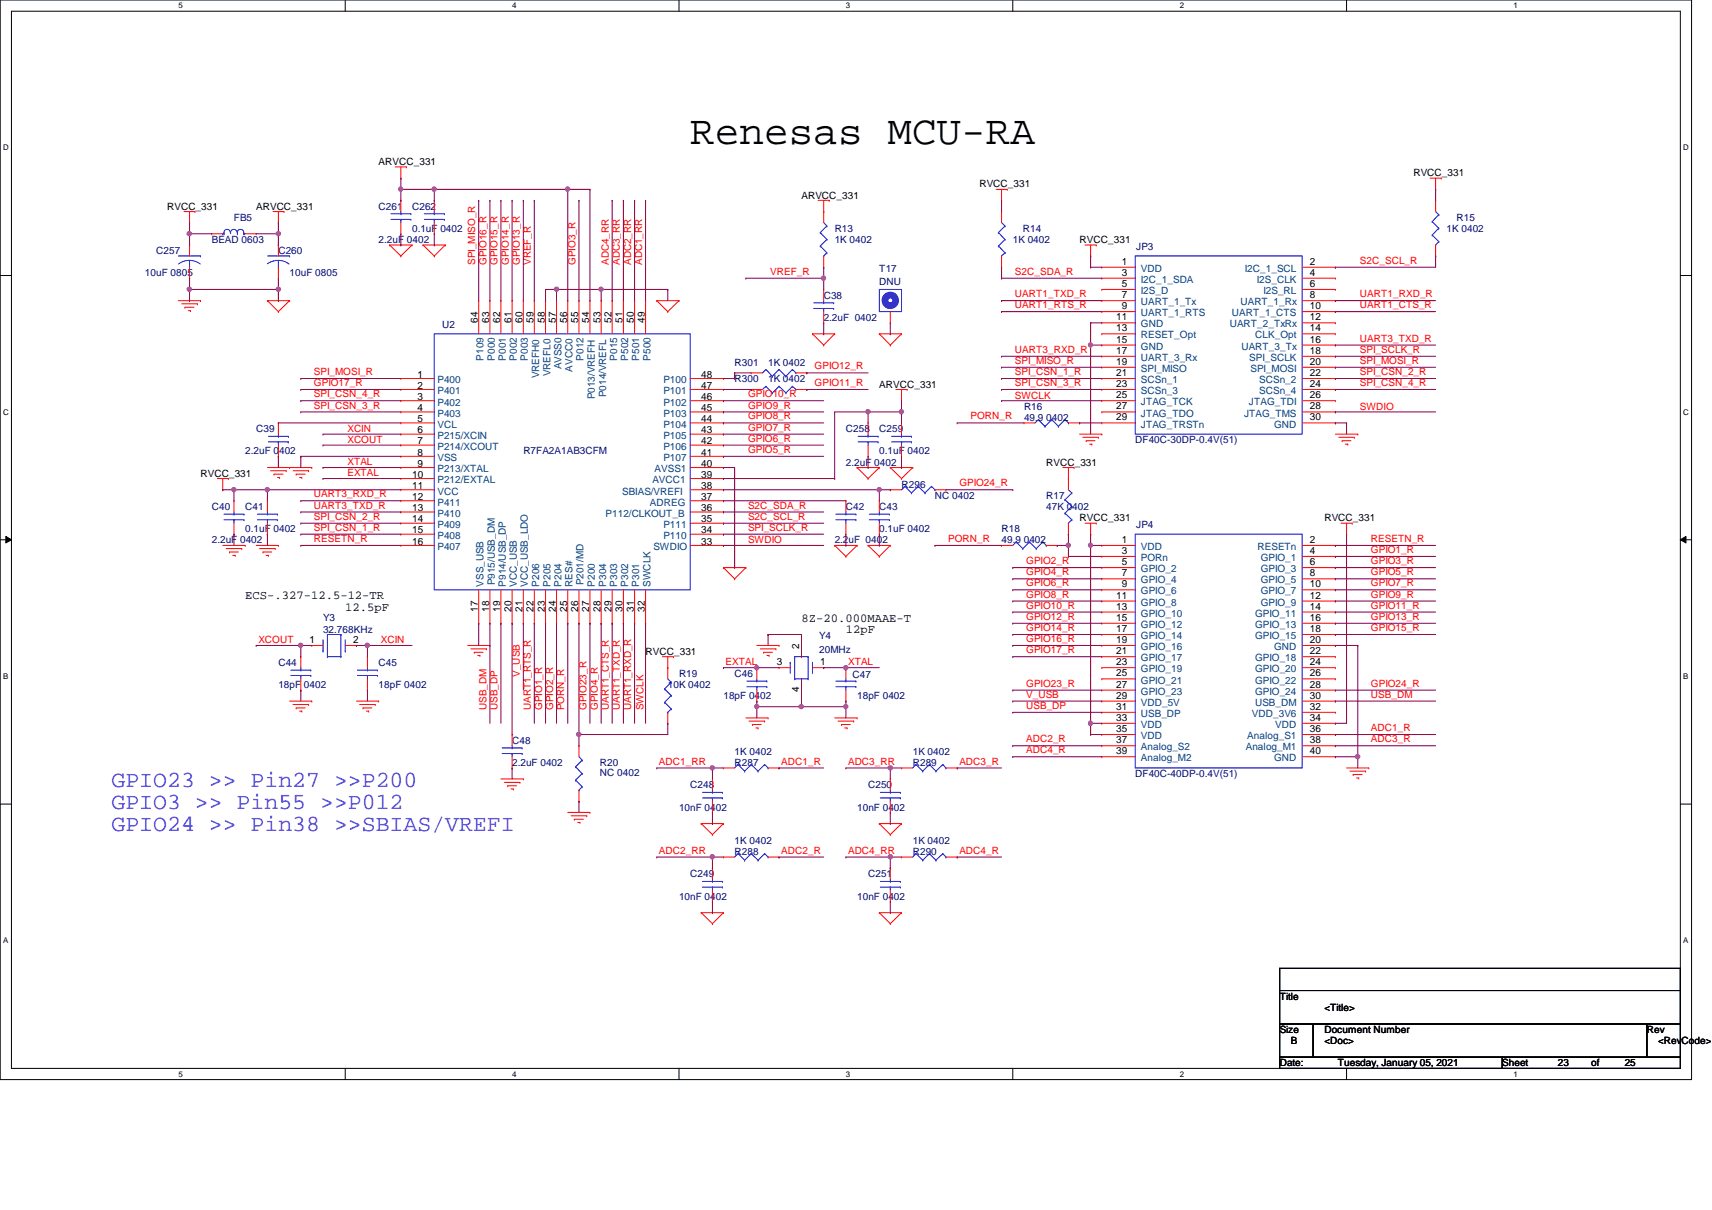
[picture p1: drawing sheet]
<svg xmlns="http://www.w3.org/2000/svg" width="297mm" height="210mm" viewBox="0 0 297 210" stroke-linecap="round" stroke-linejoin="round" font-family="sans-serif">
<defs><g id="words">
<text font-size="7.1" x="119.8" y="25">Renesas MCU-RA</text>
<g font-size="4" fill="#8000ff">
<text x="19.3" y="136.4">GPIO23 &gt;&gt; Pin27 &gt;&gt;P200</text>
<text x="19.3" y="140.3">GPIO3 &gt;&gt; Pin55 &gt;&gt;P012</text>
<text x="19.3" y="144.1">GPIO24 &gt;&gt; Pin38 &gt;&gt;SBIAS/VREFI</text>
</g>
<g font-size="2.1">
<text x="42.5" y="104">ECS-.327-12.5-12-TR</text>
<text x="59.9" y="105.9">12.5pF</text>
<text x="139.1" y="107.8">8Z-20.000MAAE-T</text>
<text x="146.8" y="109.8">12pF</text>
</g>
<g font-size="1.7">
<text x="65.7" y="28.7">ARVCC_331</text>
<text x="139.1" y="34.5">ARVCC_331</text>
<text x="169.9" y="32.5">RVCC_331</text>
<text x="245.2" y="30.6">RVCC_331</text>
<text x="29" y="36.4">RVCC_331</text>
<text x="44.4" y="36.4">ARVCC_331</text>
<text x="187.3" y="42.2">RVCC_331</text>
<text x="194.6" y="45.9">1</text>
<text x="194.6" y="47.8">3</text>
<text x="227.3" y="45.9">2</text>
<text x="227.3" y="47.8">4</text>
<text x="194.6" y="49.8">5</text>
<text x="194.6" y="51.7">7</text>
<text x="194.6" y="53.6">9</text>
<text x="227.3" y="49.8">6</text>
<text x="227.3" y="51.7">8</text>
<text x="227.3" y="53.6">10</text>
<text x="82.9" y="56" transform="rotate(-90 82.9 56)">64</text>
<text x="84.9" y="56" transform="rotate(-90 84.9 56)">63</text>
<text x="86.8" y="56" transform="rotate(-90 86.8 56)">62</text>
<text x="88.7" y="56" transform="rotate(-90 88.7 56)">61</text>
<text x="90.7" y="56" transform="rotate(-90 90.7 56)">60</text>
<text x="92.6" y="56" transform="rotate(-90 92.6 56)">59</text>
<text x="94.5" y="56" transform="rotate(-90 94.5 56)">58</text>
<text x="96.4" y="56" transform="rotate(-90 96.4 56)">57</text>
<text x="98.4" y="56" transform="rotate(-90 98.4 56)">56</text>
<text x="100.3" y="56" transform="rotate(-90 100.3 56)">55</text>
<text x="102.2" y="56" transform="rotate(-90 102.2 56)">54</text>
<text x="104.2" y="56" transform="rotate(-90 104.2 56)">53</text>
<text x="106.1" y="56" transform="rotate(-90 106.1 56)">52</text>
<text x="108" y="56" transform="rotate(-90 108 56)">51</text>
<text x="110" y="56" transform="rotate(-90 110 56)">50</text>
<text x="111.9" y="56" transform="rotate(-90 111.9 56)">49</text>
<text x="193.7" y="55.6">11</text>
<text x="193.7" y="57.5">13</text>
<text x="193.7" y="59.4">15</text>
<text x="227.3" y="55.6">12</text>
<text x="227.3" y="57.5">14</text>
<text x="227.3" y="59.4">16</text>
<text x="72.4" y="65.5">1</text>
<text x="121.7" y="65.5">48</text>
<text x="193.7" y="61.4">17</text>
<text x="193.7" y="63.3">19</text>
<text x="193.7" y="65.2">21</text>
<text x="227.3" y="61.4">18</text>
<text x="227.3" y="63.3">20</text>
<text x="227.3" y="65.2">22</text>
<text x="72.4" y="67.4">2</text>
<text x="72.4" y="69.4">3</text>
<text x="72.4" y="71.3">4</text>
<text x="121.7" y="71.3">45</text>
<text x="121.7" y="69.4">46</text>
<text x="121.7" y="67.4">47</text>
<text x="152.6" y="67.3">ARVCC_331</text>
<text x="193.7" y="67.1">23</text>
<text x="193.7" y="69.1">25</text>
<text x="193.7" y="71">27</text>
<text x="227.3" y="67.1">24</text>
<text x="227.3" y="69.1">26</text>
<text x="227.3" y="71">28</text>
<text x="72.4" y="73.2">5</text>
<text x="72.4" y="75.2">6</text>
<text x="72.4" y="77.1">7</text>
<text x="121.7" y="77.1">42</text>
<text x="121.7" y="75.2">43</text>
<text x="121.7" y="73.2">44</text>
<text x="193.7" y="72.9">29</text>
<text x="227.3" y="72.9">30</text>
<text x="34.8" y="82.7">RVCC_331</text>
<text x="71.5" y="82.9">10</text>
<text x="72.4" y="79">8</text>
<text x="72.4" y="81">9</text>
<text x="121.7" y="82.9">39</text>
<text x="121.7" y="81">40</text>
<text x="121.7" y="79">41</text>
<text x="181.5" y="80.8">RVCC_331</text>
<text x="71.5" y="84.8">11</text>
<text x="71.5" y="86.7">12</text>
<text x="71.5" y="88.7">13</text>
<text x="121.7" y="88.7">36</text>
<text x="121.7" y="86.7">37</text>
<text x="121.7" y="84.8">38</text>
<text x="71.5" y="90.6">14</text>
<text x="71.5" y="92.5">15</text>
<text x="71.5" y="94.5">16</text>
<text x="121.7" y="94.5">33</text>
<text x="121.7" y="92.5">34</text>
<text x="121.7" y="90.6">35</text>
<text x="187.3" y="90.4">RVCC_331</text>
<text x="194.6" y="94.2">1</text>
<text x="227.3" y="94.2">2</text>
<text x="229.8" y="90.4">RVCC_331</text>
<text x="194.6" y="96.1">3</text>
<text x="194.6" y="98">5</text>
<text x="194.6" y="100">7</text>
<text x="194.6" y="101.9">9</text>
<text x="227.3" y="96.1">4</text>
<text x="227.3" y="98">6</text>
<text x="227.3" y="100">8</text>
<text x="227.3" y="101.9">10</text>
<text x="82.9" y="106.2" transform="rotate(-90 82.9 106.2)">17</text>
<text x="84.9" y="106.2" transform="rotate(-90 84.9 106.2)">18</text>
<text x="86.8" y="106.2" transform="rotate(-90 86.8 106.2)">19</text>
<text x="88.7" y="106.2" transform="rotate(-90 88.7 106.2)">20</text>
<text x="90.7" y="106.2" transform="rotate(-90 90.7 106.2)">21</text>
<text x="92.6" y="106.2" transform="rotate(-90 92.6 106.2)">22</text>
<text x="94.5" y="106.2" transform="rotate(-90 94.5 106.2)">23</text>
<text x="96.4" y="106.2" transform="rotate(-90 96.4 106.2)">24</text>
<text x="98.4" y="106.2" transform="rotate(-90 98.4 106.2)">25</text>
<text x="100.3" y="106.2" transform="rotate(-90 100.3 106.2)">26</text>
<text x="102.2" y="106.2" transform="rotate(-90 102.2 106.2)">27</text>
<text x="104.2" y="106.2" transform="rotate(-90 104.2 106.2)">28</text>
<text x="106.1" y="106.2" transform="rotate(-90 106.1 106.2)">29</text>
<text x="108" y="106.2" transform="rotate(-90 108 106.2)">30</text>
<text x="110" y="106.2" transform="rotate(-90 110 106.2)">31</text>
<text x="111.9" y="106.2" transform="rotate(-90 111.9 106.2)">32</text>
<text x="193.7" y="103.8">11</text>
<text x="193.7" y="105.7">13</text>
<text x="193.7" y="107.7">15</text>
<text x="227.3" y="103.8">12</text>
<text x="227.3" y="105.7">14</text>
<text x="227.3" y="107.7">16</text>
<text x="53.7" y="111.5">1</text>
<text x="61.3" y="111.5">2</text>
<text x="112" y="113.6">RVCC_331</text>
<text x="138.6" y="112.6" transform="rotate(-90 138.6 112.6)">2</text>
<text x="193.7" y="109.6">17</text>
<text x="193.7" y="111.5">19</text>
<text x="193.7" y="113.5">21</text>
<text x="227.3" y="109.6">18</text>
<text x="227.3" y="111.5">20</text>
<text x="227.3" y="113.5">22</text>
<text x="134.8" y="115.4">3</text>
<text x="142.3" y="115.4">1</text>
<text x="193.7" y="115.4">23</text>
<text x="193.7" y="117.3">25</text>
<text x="193.7" y="119.3">27</text>
<text x="227.3" y="115.4">24</text>
<text x="227.3" y="117.3">26</text>
<text x="227.3" y="119.3">28</text>
<text x="138.6" y="120.1" transform="rotate(-90 138.6 120.1)">4</text>
<text x="193.7" y="121.2">29</text>
<text x="193.7" y="123.1">31</text>
<text x="193.7" y="125.1">33</text>
<text x="227.3" y="121.2">30</text>
<text x="227.3" y="123.1">32</text>
<text x="227.3" y="125.1">34</text>
<text x="193.7" y="127">35</text>
<text x="193.7" y="128.9">37</text>
<text x="193.7" y="130.9">39</text>
<text x="227.3" y="127">36</text>
<text x="227.3" y="128.9">38</text>
<text x="227.3" y="130.9">40</text>
<text x="222" y="173.4">Title</text>
<text x="222" y="179.2">Size</text>
<text x="229.8" y="179.2">Document Number</text>
<text x="229.8" y="175.3">&lt;Title&gt;</text>
<text x="285.7" y="179.2">Rev</text>
<text x="222" y="185">Date:</text>
<text x="224" y="181.1">B</text>
<text x="229.8" y="181.1">&lt;Doc&gt;</text>
<text x="232.1" y="185">Tuesday, January 05, 2021</text>
<text x="260.6" y="185">Sheet</text>
<text x="270.3" y="185">23</text>
<text x="276.1" y="185">of</text>
<text x="281.9" y="185">25</text>
<text x="287.7" y="181.1">&lt;RevCode&gt;</text>
</g>
<g font-size="1.7" fill="#000080">
<text x="40.6" y="38.3">FB5</text>
<text x="65.7" y="36.4">C261</text>
<text x="71.5" y="36.4">C262</text>
<text x="71.5" y="40.2">0.1uF 0402</text>
<text x="144.8" y="40.2">R13</text>
<text x="177.5" y="40.2">R14</text>
<text x="251" y="40.2">1K 0402</text>
<text x="252.7" y="38.3">R15</text>
<text x="25.1" y="48">10uF 0805</text>
<text x="27.1" y="44.1">C257</text>
<text x="36.7" y="42.2">BEAD 0603</text>
<text x="48.3" y="44.1">C260</text>
<text x="50.2" y="48">10uF 0805</text>
<text x="65.7" y="42.2">2.2uF 0402</text>
<text x="144.8" y="42.2">1K 0402</text>
<text x="152.6" y="47.2">T17</text>
<text x="175.7" y="42.2">1K 0402</text>
<text x="197.1" y="43.3">JP3</text>
<text x="142.9" y="51.8">C38</text>
<text x="152.6" y="49.5">DNU</text>
<text x="76.7" y="56.9">U2</text>
<text x="142.9" y="55.7">2.2uF 0402</text>
<text x="127.5" y="63.4">R301</text>
<text x="133.3" y="63.4">1K 0402</text>
<text x="127.5" y="66.3">R300</text>
<text x="133.3" y="66.3">1K 0402</text>
<text x="177.7" y="71.1">R16</text>
<text x="44.4" y="75">C39</text>
<text x="146.8" y="75">C258</text>
<text x="152.6" y="75">C259</text>
<text x="177.7" y="73.1">49.9 0402</text>
<text x="197" y="76.9">DF40C-30DP-0.4V(51)</text>
<text x="42.5" y="78.8">2.2uF 0402</text>
<text x="90.8" y="78.8">R7FA2A1AB3CFM</text>
<text x="146.8" y="80.8">2.2uF 0402</text>
<text x="152.6" y="78.8">0.1uF 0402</text>
<text x="36.7" y="88.5">C40</text>
<text x="42.5" y="88.5">C41</text>
<text x="146.8" y="88.5">C42</text>
<text x="152.6" y="88.5">C43</text>
<text x="156.4" y="84.6">R296</text>
<text x="162.2" y="86.6">NC 0402</text>
<text x="181.5" y="86.6">R17</text>
<text x="181.5" y="88.5">47K 0402</text>
<text x="36.7" y="94.3">2.2uF 0402</text>
<text x="42.5" y="92.4">0.1uF 0402</text>
<text x="144.8" y="94.3">2.2uF 0402</text>
<text x="152.6" y="92.4">0.1uF 0402</text>
<text x="173.8" y="92.4">R18</text>
<text x="173.8" y="94.3">49.9 0402</text>
<text x="197.1" y="91.6">JP4</text>
<text x="56" y="107.8">Y3</text>
<text x="56" y="109.7">32.768KHz</text>
<text x="142.2" y="110.9">Y4</text>
<text x="142.2" y="113.2">20MHz</text>
<text x="48.3" y="115.5">C44</text>
<text x="48.3" y="119.4">18pF 0402</text>
<text x="65.7" y="115.5">C45</text>
<text x="65.7" y="119.4">18pF 0402</text>
<text x="115.9" y="119.4">10K 0402</text>
<text x="117.8" y="117.4">R19</text>
<text x="127.5" y="117.4">C46</text>
<text x="147.9" y="117.6">C47</text>
<text x="125.5" y="121.3">18pF 0402</text>
<text x="148.7" y="121.3">18pF 0402</text>
<text x="88.9" y="129">C48</text>
<text x="127.5" y="131">1K 0402</text>
<text x="158.4" y="131">1K 0402</text>
<text x="88.9" y="132.9">2.2uF 0402</text>
<text x="104.1" y="132.9">R20</text>
<text x="104.1" y="134.6">NC 0402</text>
<text x="119.8" y="136.7">C248</text>
<text x="127.5" y="132.9">R287</text>
<text x="150.6" y="136.7">C250</text>
<text x="158.4" y="132.9">R289</text>
<text x="197" y="134.8">DF40C-40DP-0.4V(51)</text>
<text x="117.8" y="140.6">10nF 0402</text>
<text x="148.7" y="140.6">10nF 0402</text>
<text x="127.5" y="148.3">R288</text>
<text x="127.5" y="146.4">1K 0402</text>
<text x="158.4" y="148.3">R290</text>
<text x="158.4" y="146.4">1K 0402</text>
<text x="119.8" y="152.2">C249</text>
<text x="150.6" y="152.2">C251</text>
<text x="117.8" y="156">10nF 0402</text>
<text x="148.7" y="156">10nF 0402</text>
</g>
<g font-size="1.7" fill="#f00">
<text x="82.5" y="46" transform="rotate(-90 82.5 46)">SPI_MISO_R</text>
<text x="84.4" y="46" transform="rotate(-90 84.4 46)">GPIO16_R</text>
<text x="86.3" y="46" transform="rotate(-90 86.3 46)">GPIO15_R</text>
<text x="88.3" y="46" transform="rotate(-90 88.3 46)">GPIO14_R</text>
<text x="90.2" y="46" transform="rotate(-90 90.2 46)">GPIO13_R</text>
<text x="92.1" y="46" transform="rotate(-90 92.1 46)">VREF_R</text>
<text x="99.9" y="46" transform="rotate(-90 99.9 46)">GPIO3_R</text>
<text x="105.6" y="46" transform="rotate(-90 105.6 46)">ADC4_RR</text>
<text x="107.6" y="46" transform="rotate(-90 107.6 46)">ADC3_RR</text>
<text x="109.5" y="46" transform="rotate(-90 109.5 46)">ADC2_RR</text>
<text x="111.4" y="46" transform="rotate(-90 111.4 46)">ADC1_RR</text>
<text x="133.6" y="47.7">VREF_R</text>
<text x="176.1" y="47.7">S2C_SDA_R</text>
<text x="236" y="45.8">S2C_SCL_R</text>
<text x="176.1" y="51.6">UART1_TXD_R</text>
<text x="176.1" y="53.5">UART1_RTS_R</text>
<text x="236" y="51.6">UART1_RXD_R</text>
<text x="236" y="53.5">UART1_CTS_R</text>
<text x="236" y="59.3">UART3_TXD_R</text>
<text x="54.5" y="65.1">SPI_MOSI_R</text>
<text x="141.3" y="64.1">GPIO12_R</text>
<text x="176.1" y="61.2">UART3_RXD_R</text>
<text x="176.1" y="63.1">SPI_MISO_R</text>
<text x="176.1" y="65.1">SPI_CSN_1_R</text>
<text x="236" y="61.2">SPI_SCLK_R</text>
<text x="236" y="63.1">SPI_MOSI_R</text>
<text x="236" y="65.1">SPI_CSN_2_R</text>
<text x="54.5" y="67">GPIO17_R</text>
<text x="54.5" y="68.9">SPI_CSN_4_R</text>
<text x="54.5" y="70.9">SPI_CSN_3_R</text>
<text x="129.8" y="68.9">GPIO10_R</text>
<text x="129.8" y="70.9">GPIO9_R</text>
<text x="141.3" y="67">GPIO11_R</text>
<text x="176.1" y="67">SPI_CSN_3_R</text>
<text x="176.1" y="69.1">SWCLK</text>
<text x="236" y="67">SPI_CSN_4_R</text>
<text x="236" y="71.1">SWDIO</text>
<text x="60.3" y="74.9">XCIN</text>
<text x="60.3" y="76.8">XCOUT</text>
<text x="129.8" y="72.8">GPIO8_R</text>
<text x="129.8" y="74.7">GPIO7_R</text>
<text x="129.8" y="76.6">GPIO6_R</text>
<text x="168.4" y="72.8">PORN_R</text>
<text x="60.3" y="80.7">XTAL</text>
<text x="60.3" y="82.6">EXTAL</text>
<text x="129.8" y="78.6">GPIO5_R</text>
<text x="54.5" y="86.3">UART3_RXD_R</text>
<text x="54.5" y="88.2">UART3_TXD_R</text>
<text x="129.8" y="88.2">S2C_SDA_R</text>
<text x="166.5" y="84.4">GPIO24_R</text>
<text x="54.5" y="90.2">SPI_CSN_2_R</text>
<text x="54.5" y="92.1">SPI_CSN_1_R</text>
<text x="54.5" y="94">RESETN_R</text>
<text x="129.8" y="90.2">S2C_SCL_R</text>
<text x="129.8" y="92.1">SPI_SCLK_R</text>
<text x="129.8" y="94.2">SWDIO</text>
<text x="164.5" y="94">PORN_R</text>
<text x="237.9" y="94">RESETN_R</text>
<text x="237.9" y="95.9">GPIO1_R</text>
<text x="178.1" y="97.9">GPIO2_R</text>
<text x="178.1" y="99.8">GPIO4_R</text>
<text x="178.1" y="101.7">GPIO6_R</text>
<text x="237.9" y="97.9">GPIO3_R</text>
<text x="237.9" y="99.8">GPIO5_R</text>
<text x="237.9" y="101.7">GPIO7_R</text>
<text x="178.1" y="103.7">GPIO8_R</text>
<text x="178.1" y="105.6">GPIO10_R</text>
<text x="178.1" y="107.5">GPIO12_R</text>
<text x="237.9" y="103.7">GPIO9_R</text>
<text x="237.9" y="105.6">GPIO11_R</text>
<text x="237.9" y="107.5">GPIO13_R</text>
<text x="44.8" y="111.6">XCOUT</text>
<text x="66.1" y="111.6">XCIN</text>
<text x="178.1" y="109.5">GPIO14_R</text>
<text x="178.1" y="111.4">GPIO16_R</text>
<text x="178.1" y="113.3">GPIO17_R</text>
<text x="237.9" y="109.5">GPIO15_R</text>
<text x="90.2" y="117.4" transform="rotate(-90 90.2 117.4)">V_USB</text>
<text x="125.9" y="115.4">EXTAL</text>
<text x="147.1" y="115.4">XTAL</text>
<text x="178.1" y="119.1">GPIO23_R</text>
<text x="237.9" y="119.1">GPIO24_R</text>
<text x="84.4" y="123.2" transform="rotate(-90 84.4 123.2)">USB_DM</text>
<text x="86.3" y="123.2" transform="rotate(-90 86.3 123.2)">USB_DP</text>
<text x="92.1" y="123.2" transform="rotate(-90 92.1 123.2)">UART1_RTS_R</text>
<text x="94.1" y="123.2" transform="rotate(-90 94.1 123.2)">GPIO1_R</text>
<text x="96" y="123.2" transform="rotate(-90 96 123.2)">GPIO2_R</text>
<text x="97.9" y="123.2" transform="rotate(-90 97.9 123.2)">PORN_R</text>
<text x="101.8" y="123.2" transform="rotate(-90 101.8 123.2)">GPIO23_R</text>
<text x="103.7" y="123.2" transform="rotate(-90 103.7 123.2)">GPIO4_R</text>
<text x="105.6" y="123.2" transform="rotate(-90 105.6 123.2)">UART1_CTS_R</text>
<text x="107.6" y="123.2" transform="rotate(-90 107.6 123.2)">UART1_TXD_R</text>
<text x="109.5" y="123.2" transform="rotate(-90 109.5 123.2)">UART1_RXD_R</text>
<text x="111.6" y="123.2" transform="rotate(-90 111.6 123.2)">SWCLK</text>
<text x="178.1" y="121">V_USB</text>
<text x="178.1" y="123">USB_DP</text>
<text x="237.9" y="121">USB_DM</text>
<text x="178.1" y="128.8">ADC2_R</text>
<text x="178.1" y="130.7">ADC4_R</text>
<text x="237.9" y="126.8">ADC1_R</text>
<text x="237.9" y="128.8">ADC3_R</text>
<text x="114.3" y="132.6">ADC1_RR</text>
<text x="135.5" y="132.6">ADC1_R</text>
<text x="147.1" y="132.6">ADC3_RR</text>
<text x="166.5" y="132.6">ADC3_R</text>
<text x="114.3" y="148.1">ADC2_RR</text>
<text x="135.5" y="148.1">ADC2_R</text>
<text x="147.1" y="148.1">ADC4_RR</text>
<text x="166.5" y="148.1">ADC4_R</text>
</g>
<g font-size="1.7" fill="#004080">
<text x="197.9" y="47.2">VDD</text>
<text x="216" y="47.2">I2C_1_SCL</text>
<text x="155.3" y="53.1" transform="rotate(-90 155.3 53.1)">1</text>
<text x="197.9" y="49.1">I2C_1_SDA</text>
<text x="197.9" y="51">I2S_D</text>
<text x="197.9" y="53">UART_1_Tx</text>
<text x="215.2" y="53">UART_1_Rx</text>
<text x="218.1" y="49.1">I2S_CLK</text>
<text x="219.2" y="51">I2S_RL</text>
<text x="197.9" y="54.9">UART_1_RTS</text>
<text x="197.9" y="56.8">GND</text>
<text x="197.9" y="58.7">RESET_Opt</text>
<text x="213.4" y="56.8">UART_2_TxRx</text>
<text x="213.7" y="54.9">UART_1_CTS</text>
<text x="217.8" y="58.7">CLK_Opt</text>
<text x="83.9" y="62.6" transform="rotate(-90 83.9 62.6)">P109</text>
<text x="85.8" y="62.6" transform="rotate(-90 85.8 62.6)">P000</text>
<text x="87.8" y="62.6" transform="rotate(-90 87.8 62.6)">P001</text>
<text x="89.7" y="62.6" transform="rotate(-90 89.7 62.6)">P002</text>
<text x="91.6" y="62.6" transform="rotate(-90 91.6 62.6)">P003</text>
<text x="93.6" y="65.7" transform="rotate(-90 93.6 65.7)">VREFH0</text>
<text x="95.5" y="65.3" transform="rotate(-90 95.5 65.3)">VREFL0</text>
<text x="97.4" y="64.1" transform="rotate(-90 97.4 64.1)">AVSS0</text>
<text x="99.4" y="64.5" transform="rotate(-90 99.4 64.5)">AVCC0</text>
<text x="101.3" y="62.6" transform="rotate(-90 101.3 62.6)">P012</text>
<text x="107.1" y="62.6" transform="rotate(-90 107.1 62.6)">P015</text>
<text x="109" y="62.6" transform="rotate(-90 109 62.6)">P502</text>
<text x="110.9" y="62.6" transform="rotate(-90 110.9 62.6)">P501</text>
<text x="112.9" y="62.6" transform="rotate(-90 112.9 62.6)">P500</text>
<text x="197.9" y="60.7">GND</text>
<text x="197.9" y="62.6">UART_3_Rx</text>
<text x="197.9" y="64.5">SPI_MISO</text>
<text x="215.4" y="60.7">UART_3_Tx</text>
<text x="216.7" y="62.6">SPI_SCLK</text>
<text x="217" y="64.5">SPI_MOSI</text>
<text x="75.9" y="66.5">P400</text>
<text x="75.9" y="68.4">P401</text>
<text x="75.9" y="70.4">P402</text>
<text x="103.2" y="69.3" transform="rotate(-90 103.2 69.3)">P013/VREFH</text>
<text x="105.2" y="68.9" transform="rotate(-90 105.2 68.9)">P014/VREFL</text>
<text x="115.1" y="70.4">P102</text>
<text x="115.1" y="68.4">P101</text>
<text x="115.1" y="66.5">P100</text>
<text x="197.9" y="66.5">SCSn_1</text>
<text x="197.9" y="68.4">SCSn_3</text>
<text x="197.9" y="70.3">JTAG_TCK</text>
<text x="216.7" y="70.3">JTAG_TDI</text>
<text x="218.5" y="66.5">SCSn_2</text>
<text x="218.5" y="68.4">SCSn_4</text>
<text x="75.9" y="72.3">P403</text>
<text x="75.9" y="74.2">VCL</text>
<text x="75.9" y="76.2">P215/XCIN</text>
<text x="115.1" y="76.2">P105</text>
<text x="115.1" y="74.2">P104</text>
<text x="115.1" y="72.3">P103</text>
<text x="197.9" y="72.3">JTAG_TDO</text>
<text x="197.9" y="74.2">JTAG_TRSTn</text>
<text x="215.9" y="72.3">JTAG_TMS</text>
<text x="221.1" y="74.2">GND</text>
<text x="75.9" y="78.1">P214/XCOUT</text>
<text x="75.9" y="80">VSS</text>
<text x="75.9" y="81.9">P213/XTAL</text>
<text x="75.9" y="83.9">P212/EXTAL</text>
<text x="113.2" y="83.9">AVCC1</text>
<text x="113.6" y="81.9">AVSS1</text>
<text x="115.1" y="80">P107</text>
<text x="115.1" y="78.1">P106</text>
<text x="75.9" y="85.8">VCC</text>
<text x="75.9" y="87.7">P411</text>
<text x="75.9" y="89.7">P410</text>
<text x="105.1" y="89.7">P112/CLKOUT_B</text>
<text x="107.9" y="85.8">SBIAS/VREFI</text>
<text x="112.8" y="87.7">ADREG</text>
<text x="75.9" y="91.6">P409</text>
<text x="75.9" y="93.5">P408</text>
<text x="75.9" y="95.5">P407</text>
<text x="113.4" y="95.5">SWDIO</text>
<text x="115.1" y="93.5">P110</text>
<text x="115.1" y="91.6">P111</text>
<text x="197.9" y="95.4">VDD</text>
<text x="218.2" y="95.4">RESETn</text>
<text x="83.9" y="101.8" transform="rotate(-90 83.9 101.8)">VSS_USB</text>
<text x="85.8" y="101.6" transform="rotate(-90 85.8 101.6)">P915/USB_DM</text>
<text x="87.8" y="101.8" transform="rotate(-90 87.8 101.8)">P914/USB_DP</text>
<text x="89.7" y="101.8" transform="rotate(-90 89.7 101.8)">VCC_USB</text>
<text x="91.6" y="101.8" transform="rotate(-90 91.6 101.8)">VCC_USB_LDO</text>
<text x="93.6" y="101.8" transform="rotate(-90 93.6 101.8)">P206</text>
<text x="95.5" y="101.8" transform="rotate(-90 95.5 101.8)">P205</text>
<text x="97.4" y="101.8" transform="rotate(-90 97.4 101.8)">P204</text>
<text x="99.4" y="101.8" transform="rotate(-90 99.4 101.8)">RES#</text>
<text x="101.3" y="101.6" transform="rotate(-90 101.3 101.6)">P201/MD</text>
<text x="103.2" y="101.8" transform="rotate(-90 103.2 101.8)">P200</text>
<text x="105.2" y="101.8" transform="rotate(-90 105.2 101.8)">P304</text>
<text x="107.1" y="101.8" transform="rotate(-90 107.1 101.8)">P303</text>
<text x="109" y="101.8" transform="rotate(-90 109 101.8)">P302</text>
<text x="110.9" y="101.8" transform="rotate(-90 110.9 101.8)">P301</text>
<text x="112.9" y="101.8" transform="rotate(-90 112.9 101.8)">SWCLK</text>
<text x="197.9" y="97.3">PORn</text>
<text x="197.9" y="99.3">GPIO_2</text>
<text x="197.9" y="101.2">GPIO_4</text>
<text x="218.7" y="97.3">GPIO_1</text>
<text x="218.7" y="99.3">GPIO_3</text>
<text x="218.7" y="101.2">GPIO_5</text>
<text x="197.9" y="103.1">GPIO_6</text>
<text x="197.9" y="105.1">GPIO_8</text>
<text x="197.9" y="107">GPIO_10</text>
<text x="217.8" y="107">GPIO_11</text>
<text x="218.7" y="103.1">GPIO_7</text>
<text x="218.7" y="105.1">GPIO_9</text>
<text x="197.9" y="108.9">GPIO_12</text>
<text x="197.9" y="110.9">GPIO_14</text>
<text x="197.9" y="112.8">GPIO_16</text>
<text x="217.8" y="108.9">GPIO_13</text>
<text x="217.8" y="110.9">GPIO_15</text>
<text x="221.1" y="112.8">GND</text>
<text x="197.9" y="114.7">GPIO_17</text>
<text x="197.9" y="116.6">GPIO_19</text>
<text x="197.9" y="118.6">GPIO_21</text>
<text x="217.8" y="114.7">GPIO_18</text>
<text x="217.8" y="116.6">GPIO_20</text>
<text x="217.8" y="118.6">GPIO_22</text>
<text x="197.9" y="120.5">GPIO_23</text>
<text x="197.9" y="122.4">VDD_5V</text>
<text x="197.9" y="124.4">USB_DP</text>
<text x="217.2" y="124.4">VDD_3V6</text>
<text x="217.8" y="120.5">GPIO_24</text>
<text x="217.8" y="122.4">USB_DM</text>
<text x="197.9" y="126.3">VDD</text>
<text x="197.9" y="128.2">VDD</text>
<text x="197.9" y="130.2">Analog_S2</text>
<text x="216.2" y="130.2">Analog_M1</text>
<text x="216.4" y="128.2">Analog_S1</text>
<text x="221.3" y="126.3">VDD</text>
<text x="197.9" y="132.1">Analog_M2</text>
<text x="221.1" y="132.1">GND</text>
</g>
<g font-size="1.4">
<text x="30.9" y="1.4">5</text>
<text x="88.9" y="1.4">4</text>
<text x="146.8" y="1.4">3</text>
<text x="204.7" y="1.4">2</text>
<text x="262.6" y="1.4">1</text>
<text x=".5" y="26.1">D</text>
<text x="292.1" y="26.1">D</text>
<text x=".5" y="71.9">C</text>
<text x="292.1" y="71.9">C</text>
<text x=".5" y="117.8">B</text>
<text x="292.1" y="117.8">B</text>
<text x=".5" y="163.6">A</text>
<text x="292.1" y="163.6">A</text>
<text x="30.9" y="186.8">5</text>
<text x="88.9" y="186.8">4</text>
<text x="146.8" y="186.8">3</text>
<text x="204.7" y="186.8">2</text>
<text x="262.6" y="186.8">1</text>
</g>
</g></defs>
<path d="M0 0h293.5v187.3h-293.5zM2 1.9h289.5v183.4h-289.5z" fill="none" stroke="#000" stroke-width=".17"/>
<g fill="#fff">
<path d="M30.9 .2h.8v1.5h-.8z"/>
<path d="M30.9 185.5h.8v1.6h-.8z"/>
</g>
<path d="M59.9 0v1.9M59.9 185.3v2" fill="none" stroke="#000" stroke-width=".17"/>
<g fill="#fff">
<path d="M88.9 .2h.7v1.5h-.7z"/>
<path d="M88.9 185.5h.7v1.6h-.7z"/>
</g>
<path d="M117.8 0v1.9M117.8 185.3v2" fill="none" stroke="#000" stroke-width=".17"/>
<g fill="#fff">
<path d="M146.8 .2h.7v1.5h-.7z"/>
<path d="M146.8 185.5h.7v1.6h-.7z"/>
</g>
<path d="M175.7 0v1.9M175.7 185.3v2" fill="none" stroke="#000" stroke-width=".17"/>
<g fill="#fff">
<path d="M204.7 .2h.7v1.5h-.7z"/>
<path d="M204.7 185.5h.7v1.6h-.7z"/>
</g>
<path d="M233.6 0v1.9M233.6 185.3v2" fill="none" stroke="#000" stroke-width=".17"/>
<g fill="#fff">
<path d="M262.6 .2h.8v1.5h-.8z"/>
<path d="M262.6 185.5h.8v1.6h-.8z"/>
<path d="M.5 24.8h1v1.6h-1z"/>
<path d="M292.1 24.8h.9v1.6h-.9z"/>
<path d="M.5 70.7h1v1.5h-1z"/>
<path d="M292.1 70.7h.9v1.5h-.9z"/>
</g>
<path d="M0 47.8h2M291.5 47.8h2" fill="none" stroke="#000" stroke-width=".17"/>
<g fill="#fff">
<path d="M.5 116.5h.9v1.6h-.9z"/>
<path d="M292.1 116.5h.8v1.6h-.8z"/>
</g>
<path d="M0 93.6h2M1 93l1 .6-1 .6zM291.5 93.6l1-.6v1.2zM291.5 93.6h2" fill="none" stroke="#000" stroke-width=".17"/>
<path d="M1 93l1 .6-1 .6zM291.5 93.6l1-.6v1.2z" fill="#000"/>
<g fill="#fff">
<path d="M.5 162.4h.9v1.5h-.9z"/>
<path d="M292.1 162.4h.8v1.5h-.8z"/>
</g>
<path d="M0 139.5h2M291.5 139.5h2M222 168h69.5v3.8h-69.5zM222 171.8h69.5v5.8h-69.5zM222 177.6h5.8v5.8h-5.8zM227.8 177.6h57.9v5.8h-57.9zM285.7 177.6h5.8v5.8h-5.8zM222 183.4h38.6v1.9h-38.6zM260.6 183.4h30.9v1.9h-30.9z" fill="none" stroke="#000" stroke-width=".17"/>
<g fill="none" stroke="#f00" stroke-width=".17">
<path d="M31.9 36.7h1.9M32.9 38.6h.1M32.9 36.7v1.9M33.8 36.7h.1M47.4 36.7h1.9M48.3 38.6h.1M48.3 36.7v1.9M49.3 36.7h.1M68.6 29h1.9M69.6 30.9h.1M69.6 34.8h.1M69.6 29v1.9"/>
<path d="M69.6 34.8v1.9M69.6 38.6v2M70.5 29h.1M75.3 34.8h.1M75.3 34.8v1.9M75.3 38.6v2M141.9 34.8h2M142.9 36.7h.1M142.9 34.8v3.8M143.9 34.8h.1M172.8 32.9h1.9M173.8 34.8h.1"/>
<path d="M173.8 36.7h.1M173.8 32.9v1.9M173.8 36.7v1.9M174.7 32.9h.1M248.1 30.9h2M249.1 32.9h.1M249.1 34.8h.1M249.1 30.9v2M249.1 34.8v1.9M250.1 30.9h.1M30.9 52.2h3.9M31.5 52.7h2.7"/>
<path d="M32.1 53.3h.1M32.1 53.3h1.6M32.7 53.9h.4M32.9 42.5h.1M32.9 48.3h.1M32.9 42.5v1.9M32.9 46.4v1.9M33.1 53.9h.1M34.2 52.7h.1M34.8 52.2h.1M36.7 40.6h.1M36.7 40.6h1.9"/>
<path d="M42.5 40.6h1.9M44.4 40.6h.1M46.4 52.2h.1M46.4 52.2h3.8M46.4 52.2l1.9 1.9M48.3 54.1h.1M48.3 42.5h.1M48.3 48.3h.1M48.3 42.5v1.9M48.3 46.4v1.9M50.2 52.2h.1M50.2 52.2l-1.9 1.9"/>
<path d="M67.6 42.5h.1M67.6 42.5h3.9M67.6 42.5l2 1.9M69.6 44.4h.1M69.6 40.6h.1M71.5 42.5h.1M71.5 42.5l-1.9 1.9M73.4 42.5h.1M73.4 42.5h3.9M73.4 42.5l1.9 1.9M75.3 44.4h.1M75.3 40.6h.1"/>
<path d="M77.3 42.5h.1M77.3 42.5l-2 1.9M83.1 52.2h.1M83.1 52.2v5.7M85 52.2h.1M85 52.2v5.7M86.9 52.2h.1M86.9 52.2v5.7M88.9 52.2h.1M88.9 52.2v5.7M90.8 52.2h.1M90.8 52.2v5.7"/>
<path d="M92.7 52.2h.1M92.7 52.2v5.7M94.7 52.2h.1M94.7 52.2v5.7M96.6 52.2h.1M96.6 52.2v5.7M98.5 52.2h.1M98.5 52.2v5.7M100.5 52.2h.1M100.5 52.2v5.7M102.4 52.2h.1M102.4 52.2v5.7"/>
<path d="M104.3 52.2h.1M104.3 52.2v5.7M106.2 52.2h.1M106.2 52.2v5.7M108.2 52.2h.1M108.2 52.2v5.7M110.1 52.2h.1M110.1 52.2v5.7M112 52.2h.1M112 52.2v5.7M114 52.2h.1M114 52.2h3.8"/>
<path d="M114 52.2l1.9 1.9M115.9 54.1h.1M117.8 52.2h.1M117.8 52.2l-1.9 1.9M141 57.9h.1M141 57.9h3.8M141 57.9l1.9 2M142.9 59.9h.1M142.9 46.4h.1M142.9 50.2h.1M142.9 56h.1M142.9 44.4v2"/>
<path d="M142.9 50.2v2M142.9 54.1v1.9M144.8 57.9h.1M144.8 57.9l-1.9 2M152.6 57.9h.1M152.6 57.9h3.8M152.6 57.9l1.9 2M154.5 59.9h.1M154.5 56h.1M154.5 54.1v1.9M156.4 57.9h.1M156.4 57.9l-1.9 2"/>
<path d="M173.8 46.4h.1M173.8 44.4v2M188.3 42.5h1.9M189.2 44.4h.1M189.2 42.5v1.9M190.2 42.5h.1M191.2 46.4h.1M191.2 48.3h.1M191.2 50.2h.1M191.2 52.2h.1M191.2 54.1h.1M191.2 56h.1"/>
<path d="M191.2 57.9h.1M191.2 59.9h.1M191.2 52.2h5.8M191.2 57.9h5.8M191.2 46.4h5.8M191.2 48.3h5.8M191.2 50.2h5.8M191.2 54.1h5.8M191.2 56h5.8M191.2 59.9h5.8M225.9 52.2h5.8M225.9 57.9h5.8"/>
<path d="M225.9 46.4h5.8M225.9 48.3h5.8M225.9 50.2h5.8M225.9 54.1h5.8M225.9 56h5.8M225.9 59.9h5.8M231.7 46.4h.1M231.7 48.3h.1M231.7 50.2h.1M231.7 52.2h.1M231.7 54.1h.1M231.7 56h.1"/>
<path d="M231.7 57.9h.1M231.7 59.9h.1M249.1 44.4h.1M249.1 42.5v1.9M48.3 73.4h.1M48.3 79.2h.1M48.3 73.4v1.9M48.3 77.2v2M69.6 65.7h.1M69.6 67.6h.1M69.6 69.5h.1M69.6 71.5h.1"/>
<path d="M69.6 73.4h.1M69.6 75.3h.1M69.6 77.2h.1M69.6 79.2h.1M69.6 75.3h5.7M69.6 67.6h5.7M69.6 73.4h5.7M69.6 65.7h5.7M69.6 69.5h5.7M69.6 71.5h5.7M69.6 77.2h5.7M69.6 79.2h5.7"/>
<path d="M119.8 75.3h5.7M119.8 67.6h5.7M119.8 73.4h5.7M119.8 65.7h5.7M119.8 69.5h5.7M119.8 71.5h5.7M119.8 77.2h5.7M119.8 79.2h5.7M125.5 79.2h.1M125.5 77.2h.1M125.5 75.3h.1M125.5 73.4h.1"/>
<path d="M125.5 71.5h.1M125.5 69.5h.1M125.5 67.6h.1M125.5 65.7h.1M130.3 67.6h.1M130.3 64.7h.1M130.3 67.6h2M130.3 64.7h2M138.1 67.6h1.9M138.1 64.7h1.9M140 67.6h.1M140 64.7h.1"/>
<path d="M150.6 73.4h.1M150.6 79.2h.1M150.6 73.4v1.9M150.6 77.2v2M155.4 67.6h2M156.4 69.5h.1M156.4 73.4h.1M156.4 79.2h.1M156.4 67.6v1.9M156.4 73.4v1.9M156.4 77.2v2M157.4 67.6h.1"/>
<path d="M177.7 73.4h.1M177.7 73.4h1.9M185.4 73.4h1.9M187.3 73.4h.1M187.3 75.3h3.9M187.9 75.9h2.7M188.5 76.5h.1M188.5 76.5h1.5M189.1 77h.3M189.4 77h.1M190.6 75.9h.1M191.2 75.3h.1"/>
<path d="M191.2 61.8h.1M191.2 63.7h.1M191.2 65.7h.1M191.2 67.6h.1M191.2 69.5h.1M191.2 71.5h.1M191.2 73.4h.1M191.2 67.6h5.8M191.2 73.4h5.8M191.2 65.7h5.8M191.2 69.5h5.8M191.2 71.5h5.8"/>
<path d="M191.2 61.8h5.8M191.2 63.7h5.8M225.9 67.6h5.8M225.9 73.4h5.8M225.9 65.7h5.8M225.9 69.5h5.8M225.9 71.5h5.8M225.9 61.8h5.8M225.9 63.7h5.8M231.7 61.8h.1M231.7 63.7h.1M231.7 65.7h.1"/>
<path d="M231.7 67.6h.1M231.7 69.5h.1M231.7 71.5h.1M231.7 73.4h.1M231.7 75.3h3.9M232.3 75.9h2.7M232.9 76.5h.1M232.9 76.5h1.5M233.4 77h.4M233.8 77h.1M235 75.9h.1M235.6 75.3h.1"/>
<path d="M37.7 83h1.9M38.6 85h.1M38.6 83v2M38.6 94.6h3.9M39.2 95.2h2.7M39.6 83h.1M39.8 95.8h.1M39.8 95.8h1.6M40.4 96.4h.4M40.6 86.9h.1M40.6 92.7h.1M40.6 86.9v1.9"/>
<path d="M40.6 90.8v1.9M40.8 96.4h.1M41.9 95.2h.1M42.5 94.6h.1M44.4 94.6h3.9M45 95.2h2.7M45.6 95.8h.1M45.6 95.8h1.6M46.2 96.4h.4M46.4 86.9h.1M46.4 92.7h.1M46.4 81.1h7.7"/>
<path d="M46.4 86.9v1.9M46.4 90.8v1.9M46.6 96.4h.1M46.9 81.7h2.8M47.5 82.3h.1M47.5 82.3h1.6M47.7 95.2h.1M48.1 82.8h.4M48.3 94.6h.1M48.5 82.8h.1M49.7 81.7h.1M50.2 81.1h.1"/>
<path d="M50.8 81.7h2.7M51.4 82.3h.1M51.4 82.3h1.6M52 82.8h.4M52.4 82.8h.1M53.5 81.7h.1M54.1 81.1h.1M69.6 81.1h.1M69.6 83h.1M69.6 85h.1M69.6 86.9h.1M69.6 88.8h.1"/>
<path d="M69.6 90.8h.1M69.6 92.7h.1M69.6 94.6h.1M69.6 81.1h5.7M69.6 83h5.7M69.6 90.8h5.7M69.6 94.6h5.7M69.6 85h5.7M69.6 86.9h5.7M69.6 88.8h5.7M69.6 92.7h5.7M119.8 81.1h5.7"/>
<path d="M119.8 83h5.7M119.8 90.8h5.7M119.8 94.6h5.7M119.8 85h5.7M119.8 86.9h5.7M119.8 88.8h5.7M119.8 92.7h5.7M125.5 98.5h.1M125.5 94.6h.1M125.5 92.7h.1M125.5 90.8h.1M125.5 88.8h.1"/>
<path d="M125.5 86.9h.1M125.5 85h.1M125.5 83h.1M125.5 81.1h.1M125.5 98.5h3.9M125.5 98.5l2 1.9M129.4 98.5h.1M129.4 98.5l-1.9 1.9M144.8 94.6h.1M144.8 94.6h3.9M144.8 94.6l2 1.9M146.8 96.5h.1"/>
<path d="M146.8 86.9h.1M146.8 92.7h.1M146.8 86.9v1.9M146.8 90.8v1.9M148.7 94.6h.1M148.7 81.1h.1M148.7 81.1h3.9M148.7 94.6l-1.9 1.9M148.7 81.1l1.9 1.9M150.6 94.6h.1M150.6 83h.1M150.6 94.6h3.9"/>
<path d="M150.6 94.6l2 1.9M152.6 96.5h.1M152.6 81.1h.1M152.6 86.9h.1M152.6 92.7h.1M152.6 81.1l-2 1.9M152.6 86.9v1.9M152.6 90.8v1.9M154.5 94.6h.1M154.5 81.1h.1M154.5 85h.1M154.5 81.1h3.9"/>
<path d="M154.5 94.6l-1.9 1.9M154.5 81.1l1.9 1.9M154.5 85h1.9M156.4 83h.1M158.4 81.1h.1M158.4 81.1l-2 1.9M162.2 85h1.9M164.1 85h.1M173.8 94.6h.1M173.8 94.6h1.9M181.5 94.6h1.9M183.4 94.6h.1"/>
<path d="M184.4 81.1h1.9M185.4 83h.1M185.4 92.7h.1M185.4 81.1v3.9M185.4 90.8v1.9M186.3 81.1h.1M188.3 90.8h1.9M189.2 92.7h.1M189.2 90.8v1.9M190.2 90.8h.1M191.2 94.6h.1M191.2 96.5h.1"/>
<path d="M191.2 98.5h.1M191.2 94.6h5.8M191.2 98.5h5.8M191.2 96.5h5.8M225.9 94.6h5.8M225.9 98.5h5.8M225.9 96.5h5.8M231.7 94.6h.1M231.7 96.5h.1M231.7 98.5h.1M232.7 90.8h1.9M233.6 92.7h.1"/>
<path d="M233.6 90.8v1.9M234.6 90.8h.1M52.2 113.9h.1M52.2 119.7h.1M52.2 113.9v1.9M52.2 117.8v1.9M54.1 112h.1M54.1 112h1.9M59.9 112h1.9M61.8 112h.1M63.8 113.9h.1M63.8 119.7h.1"/>
<path d="M63.8 113.9v1.9M63.8 117.8v1.9M81.1 112h3.9M81.7 112.6h2.7M82.3 113.2h.1M82.3 113.2h1.5M82.9 113.7h.4M83.1 108.1h.1M83.1 102.3v5.8M83.3 113.7h.1M84.4 112.6h.1M85 112h.1"/>
<path d="M85 108.1h.1M85 102.3v5.8M86.9 108.1h.1M86.9 102.3v5.8M88.9 108.1h.1M88.9 102.3v5.8M90.8 108.1h.1M90.8 102.3v5.8M92.7 108.1h.1M92.7 102.3v5.8M94.7 108.1h.1M94.7 102.3v5.8"/>
<path d="M96.6 108.1h.1M96.6 102.3v5.8M98.5 108.1h.1M98.5 102.3v5.8M100.5 108.1h.1M100.5 102.3v5.8M102.4 108.1h.1M102.4 102.3v5.8M104.3 108.1h.1M104.3 102.3v5.8M106.2 108.1h.1M106.2 102.3v5.8"/>
<path d="M108.2 108.1h.1M108.2 102.3v5.8M110.1 108.1h.1M110.1 102.3v5.8M112 108.1h.1M112 102.3v5.8M114.9 113.9h1.9M115.9 115.8h.1M115.9 113.9v3.9M116.8 113.9h.1M127.5 100.4h.1M131.3 115.8h.1"/>
<path d="M131.3 112h3.9M131.3 115.8v2M131.3 119.7v1.9M131.9 112.6h2.7M132.5 113.2h.1M132.5 113.2h1.5M133.1 113.7h.3M133.4 113.7h.1M134.6 112.6h.1M135.2 112h.1M135.2 115.8h.1M135.2 115.8h1.9"/>
<path d="M139.1 113.9h.1M139.1 117.8h.1M141 115.8h1.9M142.9 115.8h.1M146.8 115.8h.1M146.8 115.8v2M146.8 119.7v1.9M191.2 100.4h.1M191.2 102.3h.1M191.2 104.3h.1M191.2 106.2h.1M191.2 108.1h.1"/>
<path d="M191.2 110.1h.1M191.2 112h.1M191.2 113.9h.1M191.2 115.8h.1M191.2 117.8h.1M191.2 119.7h.1M191.2 112h5.8M191.2 113.9h5.8M191.2 115.8h5.8M191.2 100.4h5.8M191.2 102.3h5.8M191.2 104.3h5.8"/>
<path d="M191.2 106.2h5.8M191.2 108.1h5.8M191.2 110.1h5.8M191.2 117.8h5.8M191.2 119.7h5.8M225.9 112h5.8M225.9 113.9h5.8M225.9 115.8h5.8M225.9 100.4h5.8M225.9 102.3h5.8M225.9 104.3h5.8M225.9 106.2h5.8"/>
<path d="M225.9 108.1h5.8M225.9 110.1h5.8M225.9 117.8h5.8M225.9 119.7h5.8M231.7 100.4h.1M231.7 102.3h.1M231.7 104.3h.1M231.7 106.2h.1M231.7 108.1h.1M231.7 110.1h.1M231.7 112h.1M231.7 113.9h.1"/>
<path d="M231.7 115.8h.1M231.7 117.8h.1M231.7 119.7h.1M50.2 121.6h3.9M50.8 122.2h2.7M51.4 122.8h.1M51.4 122.8h1.6M52 123.4h.4M52.4 123.4h.1M53.5 122.2h.1M54.1 121.6h.1M61.8 121.6h3.9"/>
<path d="M62.4 122.2h2.7M63 122.8h.1M63 122.8h1.5M63.6 123.4h.4M64 123.4h.1M65.1 122.2h.1M65.7 121.6h.1M86.9 135.1h3.9M87.5 135.7h2.7M88.1 136.3h.1M88.1 136.3h1.5M88.6 136.9h.5"/>
<path d="M88.9 127.4h.1M88.9 133.2h.1M88.9 127.4v2M88.9 131.3v1.9M89.1 136.9h.1M90.2 135.7h.1M90.8 135.1h.1M100.5 129.4h.1M100.5 139h.1M100.5 129.4v1.9M100.5 137.1v1.9M115.9 125.5h.1"/>
<path d="M115.9 123.6v1.9M123.6 135.1h.1M123.6 135.1v2M123.6 139v1.9M125.5 133.2h.1M125.5 133.2h2M129.4 124.5h3.9M130 125.1h2.7M130.6 125.7h.1M130.6 125.7h1.5M131.1 126.3h.4M131.3 121.6h.1"/>
<path d="M131.5 126.3h.1M132.7 125.1h.1M133.3 124.5h.1M133.3 133.2h1.9M135.2 133.2h.1M144.8 124.5h3.9M145.4 125.1h2.7M146 125.7h.1M146 125.7h1.5M146.6 126.3h.4M146.8 121.6h.1M147 126.3h.1"/>
<path d="M148.1 125.1h.1M148.7 124.5h.1M154.5 135.1h.1M154.5 135.1v2M154.5 139v1.9M156.4 133.2h.1M156.4 133.2h2M164.1 133.2h2M166.1 133.2h.1M191.2 121.6h.1M191.2 123.6h.1M191.2 125.5h.1"/>
<path d="M191.2 127.4h.1M191.2 129.4h.1M191.2 131.3h.1M191.2 121.6h5.8M191.2 123.6h5.8M191.2 125.5h5.8M191.2 127.4h5.8M191.2 129.4h5.8M191.2 131.3h5.8M225.9 121.6h5.8M225.9 123.6h5.8M225.9 125.5h5.8"/>
<path d="M225.9 127.4h5.8M225.9 129.4h5.8M225.9 131.3h5.8M231.7 121.6h.1M231.7 123.6h.1M231.7 125.5h.1M231.7 127.4h.1M231.7 129.4h.1M231.7 131.3h.1M233.6 133.2h3.9M234.2 133.8h2.7M234.8 134.4h.1"/>
<path d="M234.8 134.4h1.5M235.4 135h.4M235.8 135h.1M236.9 133.8h.1M237.5 133.2h.1M98.5 140.9h3.9M99.1 141.5h2.7M99.6 142.1h.1M99.6 142.1h1.6M100.2 142.7h.4M100.6 142.7h.1M101.8 141.5h.1"/>
<path d="M102.4 140.9h.1M121.7 142.9h.1M121.7 158.3h.1M121.7 142.9h3.8M121.7 142.9l1.9 1.9M121.7 158.3h3.8M121.7 158.3l1.9 1.9M123.6 144.8h.1M123.6 140.9h.1M123.6 150.6h.1M123.6 156.4h.1M123.6 150.6v1.9"/>
<path d="M123.6 154.4v2M125.5 142.9h.1M125.5 158.3h.1M125.5 148.7h.1M125.5 142.9l-1.9 1.9M125.5 158.3l-1.9 1.9M125.5 148.7h2M133.3 148.7h1.9M135.2 148.7h.1M152.6 158.3h.1M152.6 142.9h.1M152.6 142.9h3.8"/>
<path d="M152.6 158.3h3.8M152.6 158.3l1.9 1.9M152.6 142.9l1.9 1.9M154.5 144.8h.1M154.5 140.9h.1M154.5 150.6h.1M154.5 156.4h.1M154.5 150.6v1.9M154.5 154.4v2M156.4 158.3h.1M156.4 142.9h.1M156.4 148.7h.1"/>
<path d="M156.4 158.3l-1.9 1.9M156.4 142.9l-1.9 1.9M156.4 148.7h2M164.1 148.7h2M166.1 148.7h.1M123.6 160.2h.1M154.5 160.2h.1"/>
</g>
<g fill="none" stroke="#00f" stroke-width=".17">
<path d="M67.8 38.1h3.5M67.8 37.1h3.5M69.6 37.1h.1M69.6 38.1h.1M69.6 36.7v.4M69.6 38.1v.5M71.3 38.1h.1M71.3 37.1h.1M73.6 38.1h3.5M73.6 37.1h3.5M75.3 37.1h.1M75.3 38.1h.1"/>
<path d="M75.3 36.7v.4M75.3 38.1v.5M77.1 38.1h.1M77.1 37.1h.1M142.9 38.6l.6 .6M143.5 39.2h.1M143.5 39.2l-1.2 1.1M173.8 38.6l.6 .6M174.4 39.2h.1M174.4 39.2l-1.2 1.1M248.5 38.4h.1M248.5 38.4l1.1 1.2"/>
<path d="M249.1 36.7l.5 .6M249.6 37.3h.1M249.6 39.6h.1M249.6 37.3l-1.1 1.1M249.6 39.6l-1.1 1.2M30.9 44.4h3.9M32.9 46.4h.1M32.9 45.2l1.1 .2 .8 .4M32.9 45.2l-.9 .1-1 .5M32.9 45.2v1.2M34.8 44.4h.1M38.6 40.6h.1"/>
<path d="M38.6 40.6h.3M38.9 40.6h.1M40 40.3a.57 .57 0 0 0-.7-.5 .57 .57 0 0 0-.4 .8M40 40.3a.57 .57 0 0 1 .6-.5 .57 .57 0 0 1 .5 .5M40 40.3h.1M40 40.3v.3M41.2 40.6h.1M42.3 40.3a.57 .57 0 0 0-.7-.5 .57 .57 0 0 0-.4 .8M42.3 40.6h.1M42.3 40.3v.3M42.3 40.6h.2M46.4 44.4h3.8"/>
<path d="M48.3 46.4h.1M48.3 45.2l1.2 .2 .7 .4M48.3 45.2l-.8 .1-1.1 .5M48.3 45.2v1.2M50.2 44.4h.1M75.3 57.9h44.5v44.4h-44.5zM141.2 53.5h3.4M141.2 52.5h3.4M142.3 40.3h.1M142.3 42.7h.1M142.3 40.3l1.2 1.2M142.3 42.7l1.2 1.2"/>
<path d="M142.9 44.4h.1M142.9 52.5h.1M142.9 53.5h.1M142.9 52.2v.3M142.9 53.5v.6M143.5 41.5h.1M143.5 43.9h.1M143.5 41.5l-1.2 1.2M143.5 43.9l-.6 .5M144.6 53.5h.1M144.6 52.5h.1M152.6 50.2h3.8v3.9h-3.8z"/>
<path d="M173.2 40.3h.1M173.2 42.7h.1M173.2 40.3l1.2 1.2M173.2 42.7l1.2 1.2M173.8 44.4h.1M174.4 41.5h.1M174.4 43.9h.1M174.4 41.5l-1.2 1.2M174.4 43.9l-.6 .5M197 44.4h28.9v30.9h-28.9zM248.5 40.8h.1M248.5 40.8l1.1 1.1"/>
<path d="M249.1 42.5h.1M249.6 41.9h.1M249.6 41.9l-.5 .6M46.6 76.7h3.4M46.6 75.7h3.4M48.3 75.7h.1M48.3 76.7h.1M48.3 75.3v.4M48.3 76.7v.5M50 76.7h.1M50 75.7h.1M132.9 67h.1"/>
<path d="M132.9 64.1h.1M132.9 67l-.6 .6M132.9 67l1.1 1.2M132.9 64.1l-.6 .6M132.9 64.1l1.1 1.2M134 68.2h.1M134 65.3h.1M135.2 67h.1M135.2 64.1h.1M135.2 67l-1.2 1.2M135.2 67l1.2 1.2M135.2 64.1l-1.2 1.2"/>
<path d="M135.2 64.1l1.2 1.2M136.4 68.2h.1M136.4 65.3h.1M137.5 67h.1M137.5 64.1h.1M137.5 67l-1.1 1.2M137.5 67l.6 .6M137.5 64.1l-1.1 1.2M137.5 64.1l.6 .6M138.1 67.6h.1M138.1 64.7h.1M148.9 76.7h3.5"/>
<path d="M148.9 75.7h3.5M150.6 75.7h.1M150.6 76.7h.1M150.6 75.3v.4M150.6 76.7v.5M152.4 76.7h.1M152.4 75.7h.1M154.7 76.7h3.5M154.7 75.7h3.5M156.4 75.7h.1M156.4 76.7h.1M156.4 75.3v.4"/>
<path d="M156.4 76.7v.5M158.2 76.7h.1M158.2 75.7h.1M180.2 72.8h.1M180.2 72.8l-.6 .6M180.2 72.8l1.1 1.2M181.3 74h.1M182.5 72.8h.1M182.5 72.8l-1.2 1.2M182.5 72.8l1.1 1.2M183.6 74h.1M184.8 72.8h.1"/>
<path d="M184.8 72.8l-1.2 1.2M184.8 72.8l.6 .6M185.4 73.4h.1M38.9 90.2h3.4M38.9 89.2h3.4M40.6 89.2h.1M40.6 90.2h.1M40.6 88.8v.4M40.6 90.2v.6M42.3 90.2h.1M42.3 89.2h.1M44.7 90.2h3.4"/>
<path d="M44.7 89.2h3.4M46.4 89.2h.1M46.4 90.2h.1M46.4 88.8v.4M46.4 90.2v.6M48.1 90.2h.1M48.1 89.2h.1M145 90.2h3.5M145 89.2h3.5M146.8 89.2h.1M146.8 90.2h.1M146.8 88.8v.4"/>
<path d="M146.8 90.2v.6M148.5 90.2h.1M148.5 89.2h.1M150.8 90.2h3.5M150.8 89.2h3.5M152.6 89.2h.1M152.6 90.2h.1M152.6 88.8v.4M152.6 90.2v.6M154.3 90.2h.1M154.3 89.2h.1M157 84.4h.1"/>
<path d="M157 84.4l-.6 .6M157 84.4l1.2 1.1M158.2 85.5h.1M159.3 84.4h.1M159.3 84.4l-1.1 1.1M159.3 84.4l1.2 1.1M160.5 85.5h.1M161.6 84.4h.1M161.6 84.4l-1.1 1.1M161.6 84.4l.6 .6M162.2 85h.1M176.3 94h.1"/>
<path d="M176.3 94l-.6 .6M176.3 94l1.2 1.2M177.5 95.2h.1M178.6 94h.1M178.6 94l-1.1 1.2M178.6 94l1.2 1.2M179.8 95.2h.1M180.9 94h.1M180.9 94l-1.1 1.2M180.9 94l.6 .6M181.5 94.6h.1M184.8 86.7h.1"/>
<path d="M184.8 89h.1M184.8 86.7l1.2 1.1M184.8 89l1.2 1.2M185.4 90.8h.1M185.4 85l.6 .5M186 85.5h.1M186 87.8h.1M186 90.2h.1M186 85.5l-1.2 1.2M186 87.8l-1.2 1.2M186 90.2l-.6 .6M197 92.7h28.9v40.5h-28.9z"/>
<path d="M50.5 117.2h3.4M50.5 116.2h3.4M52.2 116.2h.1M52.2 117.2h.1M52.2 115.8v.4M52.2 117.2v.6M53.9 117.2h.1M53.9 116.2h.1M56 112.9h.1M56 111v1.9M56.8 113.9h.1M56.8 110.1h.1"/>
<path d="M56.8 113.9h2.3M56.8 110.1v3.8M56.8 110.1h2.3M59.1 113.9h.1M59.1 110.1h.1M59.1 110.1v3.8M59.9 112.9h.1M59.9 111v1.9M62 117.2h3.5M62 116.2h3.5M63.8 116.2h.1M63.8 117.2h.1"/>
<path d="M63.8 115.8v.4M63.8 117.2v.6M65.5 117.2h.1M65.5 116.2h.1M115.3 119.5h.1M115.3 119.5l1.2 1.1M115.9 117.8l.6 .6M116.5 118.4h.1M116.5 118.4l-1.2 1.1M129.6 118.2h3.5M129.6 119.1h3.5M131.3 119.1h.1"/>
<path d="M131.3 118.2h.1M131.3 117.8v.4M131.3 119.1v.6M133.1 118.2h.1M133.1 119.1h.1M137.1 114.9h.1M137.1 114.9v1.9M137.9 113.9h.1M137.9 117.8h.1M137.9 113.9h2.3M137.9 113.9v3.9M137.9 117.8h2.3"/>
<path d="M140.2 113.9h.1M140.2 117.8h.1M140.2 113.9v3.9M141 114.9h.1M141 114.9v1.9M145 118.2h3.5M145 119.1h3.5M146.8 119.1h.1M146.8 118.2h.1M146.8 117.8v.4M146.8 119.1v.6M148.5 118.2h.1"/>
<path d="M148.5 119.1h.1M87.1 130.7h3.5M87.1 129.8h3.5M88.9 129.8h.1M88.9 130.7h.1M88.9 129.4v.4M88.9 130.7v.6M90.6 130.7h.1M90.6 129.8h.1M99.9 133h.1M99.9 135.3h.1M99.9 133l1.1 1.2"/>
<path d="M99.9 135.3l1.1 1.2M100.5 137.1h.1M100.5 131.3l.5 .6M101 131.9h.1M101 134.2h.1M101 136.5h.1M101 131.9l-1.1 1.1M101 134.2l-1.1 1.1M101 136.5l-.5 .6M115.3 121.8h.1M115.3 121.8l1.2 1.2M115.9 123.6h.1"/>
<path d="M116.5 120.6h.1M116.5 123h.1M116.5 120.6l-1.2 1.2M116.5 123l-.6 .6M121.9 137.5h3.4M121.9 138.4h3.4M123.6 138.4h.1M123.6 137.5h.1M123.6 137.1v.4M123.6 138.4v.6M125.3 137.5h.1M125.3 138.4h.1"/>
<path d="M128.1 132.6h.1M128.1 132.6l-.6 .6M128.1 132.6l1.1 1.2M129.2 133.8h.1M130.3 132.6h.1M130.3 132.6l-1.1 1.2M130.3 132.6l1.2 1.2M131.5 133.8h.1M132.7 132.6h.1M132.7 132.6l-1.2 1.2M132.7 132.6l.6 .6M133.3 133.2h.1"/>
<path d="M152.7 137.5h3.5M152.7 138.4h3.5M154.5 138.4h.1M154.5 137.5h.1M154.5 137.1v.4M154.5 138.4v.6M156.2 137.5h.1M156.2 138.4h.1M158.9 132.6h.1M158.9 132.6l-.5 .6M158.9 132.6l1.2 1.2M160.1 133.8h.1"/>
<path d="M161.2 132.6h.1M161.2 132.6l-1.1 1.2M161.2 132.6l1.2 1.2M162.4 133.8h.1M163.6 132.6h.1M163.6 132.6l-1.2 1.2M163.6 132.6l.5 .6M164.1 133.2h.1M121.9 152.9h3.4M121.9 153.9h3.4M123.6 153.9h.1M123.6 152.9h.1"/>
<path d="M123.6 152.5v.4M123.6 153.9v.5M125.3 152.9h.1M125.3 153.9h.1M128.1 148.1h.1M128.1 148.1l-.6 .6M128.1 148.1l1.1 1.1M129.2 149.2h.1M130.3 148.1h.1M130.3 148.1l-1.1 1.1M130.3 148.1l1.2 1.1M131.5 149.2h.1"/>
<path d="M132.7 148.1h.1M132.7 148.1l-1.2 1.1M132.7 148.1l.6 .6M133.3 148.7h.1M152.7 152.9h3.5M152.7 153.9h3.5M154.5 153.9h.1M154.5 152.9h.1M154.5 152.5v.4M154.5 153.9v.5M156.2 152.9h.1M156.2 153.9h.1"/>
<path d="M158.9 148.1h.1M158.9 148.1l-.5 .6M158.9 148.1l1.2 1.1M160.1 149.2h.1M161.2 148.1h.1M161.2 148.1l-1.1 1.1M161.2 148.1l1.2 1.1M162.4 149.2h.1M163.6 148.1h.1M163.6 148.1l-1.2 1.1M163.6 148.1l.5 .6M164.1 148.7h.1"/>
</g>
<circle cx="154.5" cy="52.1" r=".94" fill="none" stroke="#00f" stroke-width="1.1"/>
<g fill="none" stroke="#800040" stroke-width=".17">
<path d="M69.6 32.9h5.7M75.3 32.9h.1M83.1 34.8h.1M83.1 34.8v17.4M85 34.8h.1M85 34.8v17.4M86.9 34.8h.1M86.9 34.8v17.4M88.9 34.8h.1M88.9 34.8v17.4M90.8 34.8h.1M90.8 34.8v17.4"/>
<path d="M92.7 34.8h.1M92.7 34.8v17.4M100.5 34.8h.1M100.5 34.8v17.4M106.2 34.8h.1M106.2 34.8v17.4M108.2 34.8h.1M108.2 34.8v17.4M110.1 34.8h.1M110.1 34.8v17.4M112 34.8h.1M112 34.8v17.4"/>
<path d="M173.8 34.8h.1M173.8 34.8v1.9M249.1 32.9h.1M249.1 32.9v1.9M142.9 46.4h.1M142.9 46.4v1.9M173.8 46.4h.1M173.8 46.4v1.9M189.2 44.4h.1M189.2 46.4h.1M189.2 44.4v2M189.2 46.4h2"/>
<path d="M231.7 46.4h.1M249.1 44.4h.1M249.1 44.4v2h-17.4"/>
</g>
<circle cx="69.5" cy="32.8" r=".38" fill="#f0f"/>
<circle cx="69.5" cy="32.8" r=".38" fill="none" stroke="#f0f" stroke-width=".17"/>
<circle cx="75.3" cy="32.8" r=".38" fill="#f0f"/>
<circle cx="75.3" cy="32.8" r=".38" fill="none" stroke="#f0f" stroke-width=".17"/>
<path d="M98.5 32.9h.1M98.5 32.9h3.9M102.4 32.9h.1M102.4 32.9v19.3M129.4 48.3h.1M129.4 48.3h13.5M142.9 48.3h.1M142.9 48.3v1.9" fill="none" stroke="#800040" stroke-width=".17"/>
<circle cx="142.9" cy="48.3" r=".38" fill="#f0f"/>
<circle cx="142.9" cy="48.3" r=".38" fill="none" stroke="#f0f" stroke-width=".17"/>
<path d="M96.6 50.2h.1M96.6 50.2v2M96.6 50.2h19.3M104.3 50.2h.1M104.3 50.2v2M173.8 48.3h.1M173.8 48.3h17.4" fill="none" stroke="#800040" stroke-width=".17"/>
<circle cx="104.3" cy="50.2" r=".37" fill="#f0f"/>
<circle cx="104.3" cy="50.2" r=".37" fill="none" stroke="#f0f" stroke-width=".17"/>
<g fill="none" stroke="#800040" stroke-width=".17">
<path d="M115.9 50.2h.1M115.9 50.2v2M173.8 52.2h.1M173.8 54.1h.1M173.8 52.2h17.4M173.8 54.1h17.4M189.2 56h.1M189.2 59.9h.1M189.2 56v19.3M189.2 56h2M189.2 59.9h2M231.7 52.2h.1"/>
<path d="M231.7 54.1h.1M231.7 52.2h17.4M231.7 54.1h17.4"/>
</g>
<circle cx="189.2" cy="59.8" r=".37" fill="#f0f"/>
<circle cx="189.2" cy="59.8" r=".37" fill="none" stroke="#f0f" stroke-width=".17"/>
<g fill="none" stroke="#800040" stroke-width=".17">
<path d="M231.7 59.9h.1M231.7 59.9h17.4M48.3 73.4h.1M48.3 79.2h.1M48.3 73.4h21.3M48.3 79.2v1.9M52.2 65.7h.1M52.2 67.6h.1M52.2 69.5h.1M52.2 71.5h.1M52.2 79.2h.1M52.2 65.7h17.4"/>
<path d="M52.2 67.6h17.4M52.2 69.5h17.4M52.2 71.5h17.4M52.2 79.2v1.9M52.2 79.2h17.4M56 75.3h.1M56 77.2h.1M56 75.3h13.6M56 77.2h13.6M125.5 69.5h.1M125.5 71.5h.1M125.5 73.4h.1"/>
<path d="M125.5 75.3h.1M125.5 77.2h.1M125.5 79.2h.1M125.5 69.5h17.4M125.5 71.5h17.4M125.5 73.4h17.4M125.5 75.3h17.4M125.5 77.2h17.4M125.5 79.2h17.4M166.1 73.4h.1M166.1 73.4h11.6M173.8 61.8h.1"/>
<path d="M173.8 63.7h.1M173.8 65.7h.1M173.8 67.6h.1M173.8 69.5h.1M173.8 61.8h17.4M173.8 63.7h17.4M173.8 65.7h17.4M173.8 67.6h17.4M173.8 69.5h17.4M187.3 73.4h.1M187.3 73.4h3.9M231.7 61.8h.1"/>
<path d="M231.7 63.7h.1M231.7 65.7h.1M231.7 67.6h.1M231.7 71.5h.1M231.7 73.4h.1M231.7 61.8h17.4M231.7 63.7h17.4M231.7 65.7h17.4M231.7 67.6h17.4M231.7 71.5h17.4M231.7 73.4h1.9M233.6 73.4h.1"/>
<path d="M233.6 73.4v1.9M38.6 85h.1M38.6 85h7.8M40.6 85h.1M56 81.1h.1M56 83h.1M56 81.1h13.6M56 83h13.6M125.5 81.1h.1M125.5 81.1h2"/>
</g>
<circle cx="46.4" cy="84.9" r=".37" fill="#f0f"/>
<circle cx="46.4" cy="84.9" r=".37" fill="none" stroke="#f0f" stroke-width=".17"/>
<circle cx="40.6" cy="84.9" r=".37" fill="#f0f"/>
<circle cx="40.6" cy="84.9" r=".37" fill="none" stroke="#f0f" stroke-width=".17"/>
<path d="M40.6 85h.1M40.6 85v1.9M46.4 85h.1M46.4 85v1.9M46.4 85h23.2M125.5 85h.1M125.5 85h27.1" fill="none" stroke="#800040" stroke-width=".17"/>
<circle cx="152.5" cy="84.9" r=".37" fill="#f0f"/>
<circle cx="152.5" cy="84.9" r=".37" fill="none" stroke="#f0f" stroke-width=".17"/>
<g fill="none" stroke="#800040" stroke-width=".17">
<path d="M40.6 92.7h.1M40.6 92.7v1.9M46.4 92.7h.1M46.4 92.7v1.9M52.2 86.9h.1M52.2 88.8h.1M52.2 90.8h.1M52.2 92.7h.1M52.2 94.6h.1M52.2 86.9h17.4M52.2 88.8h17.4M52.2 90.8h17.4"/>
<path d="M52.2 92.7h17.4M52.2 94.6h17.4M125.5 86.9h.1M125.5 88.8h.1M125.5 90.8h.1M125.5 92.7h.1M125.5 94.6h.1M125.5 86.9h21.3M125.5 88.8h17.4M125.5 90.8h17.4M125.5 92.7h17.4M125.5 94.6h17.4"/>
<path d="M152.6 85h.1M152.6 85v1.9M162.2 94.6h.1M162.2 94.6h11.6M183.4 94.6h.1M183.4 94.6h2M185.4 92.7h.1M185.4 94.6h.1M185.4 92.7v3.8M189.2 92.7h.1M189.2 92.7v1.9M233.6 92.7h.1"/>
<path d="M233.6 92.7v32.8"/>
</g>
<circle cx="185.3" cy="94.6" r=".37" fill="#f0f"/>
<circle cx="185.3" cy="94.6" r=".37" fill="none" stroke="#f0f" stroke-width=".17"/>
<path d="M189.2 94.6h.1M189.2 94.6v30.9" fill="none" stroke="#800040" stroke-width=".17"/>
<circle cx="189.2" cy="125.5" r=".38" fill="#f0f"/>
<circle cx="189.2" cy="125.5" r=".38" fill="none" stroke="#f0f" stroke-width=".17"/>
<circle cx="189.2" cy="94.6" r=".37" fill="#f0f"/>
<circle cx="189.2" cy="94.6" r=".37" fill="none" stroke="#f0f" stroke-width=".17"/>
<g fill="none" stroke="#800040" stroke-width=".17">
<path d="M175.7 98.5h.1M175.7 98.5h15.5M185.4 96.5h.1M185.4 96.5h5.8M189.2 94.6h.1M189.2 94.6h2M231.7 94.6h.1M231.7 96.5h.1M231.7 98.5h.1M231.7 94.6h17.4M231.7 96.5h17.4M231.7 98.5h17.4"/>
<path d="M83.1 108.1h.1M83.1 108.1v3.9M85 108.1h.1M85 108.1v17.4M86.9 108.1h.1M86.9 108.1v17.4M88.9 108.1h.1M88.9 108.1v19.3M90.8 108.1h.1M90.8 108.1v11.6M92.7 108.1h.1M92.7 108.1v17.4"/>
<path d="M94.7 108.1h.1M94.7 108.1v17.4M96.6 108.1h.1M96.6 108.1v17.4M98.5 108.1h.1M98.5 108.1v17.4M100.5 108.1h.1M100.5 108.1v19.3M175.7 100.4h.1M175.7 102.3h.1M175.7 104.3h.1M175.7 106.2h.1"/>
<path d="M175.7 100.4h15.5M175.7 102.3h15.5M175.7 104.3h15.5M175.7 106.2h15.5M231.7 100.4h.1M231.7 102.3h.1M231.7 104.3h.1M231.7 106.2h.1M231.7 100.4h17.4M231.7 102.3h17.4M231.7 104.3h17.4M231.7 106.2h17.4"/>
</g>
<circle cx="100.4" cy="127.4" r=".37" fill="#f0f"/>
<circle cx="100.4" cy="127.4" r=".37" fill="none" stroke="#f0f" stroke-width=".17"/>
<g fill="none" stroke="#800040" stroke-width=".17">
<path d="M44.4 112h.1M44.4 112h9.7M52.2 112h.1M102.4 108.1h.1M102.4 108.1v17.4M104.3 108.1h.1M104.3 108.1v17.4M106.2 108.1h.1M106.2 108.1v17.4M108.2 108.1h.1M108.2 108.1v17.4M110.1 108.1h.1"/>
<path d="M110.1 108.1v17.4M112 108.1h.1M112 108.1v17.4M133.3 110.1h.1M133.3 110.1v1.9M133.3 110.1h5.8M139.1 110.1h.1M139.1 110.1v3.8M175.7 108.1h.1M175.7 110.1h.1M175.7 108.1h15.5M175.7 110.1h15.5"/>
<path d="M231.7 108.1h.1M231.7 110.1h.1M231.7 108.1h17.4M231.7 110.1h17.4"/>
</g>
<circle cx="52.2" cy="111.9" r=".37" fill="#f0f"/>
<circle cx="52.2" cy="111.9" r=".37" fill="none" stroke="#f0f" stroke-width=".17"/>
<path d="M52.2 112h.1M52.2 112v1.9M61.8 112h.1M61.8 112h9.7M63.8 112h.1" fill="none" stroke="#800040" stroke-width=".17"/>
<circle cx="63.7" cy="111.9" r=".37" fill="#f0f"/>
<circle cx="63.7" cy="111.9" r=".37" fill="none" stroke="#f0f" stroke-width=".17"/>
<path d="M63.8 112h.1M63.8 112v1.9M175.7 112h.1M175.7 112h15.5M231.7 112h.1M231.7 112h3.9M235.6 112h.1M235.6 112v19.3" fill="none" stroke="#800040" stroke-width=".17"/>
<circle cx="235.5" cy="131.2" r=".37" fill="#f0f"/>
<circle cx="235.5" cy="131.2" r=".37" fill="none" stroke="#f0f" stroke-width=".17"/>
<path d="M125.5 115.8h.1M125.5 115.8h5.8M175.7 113.9h.1M175.7 113.9h15.5" fill="none" stroke="#800040" stroke-width=".17"/>
<circle cx="131.3" cy="115.8" r=".38" fill="#f0f"/>
<circle cx="131.3" cy="115.8" r=".38" fill="none" stroke="#f0f" stroke-width=".17"/>
<path d="M131.3 115.8h.1M131.3 115.8h3.9M142.9 115.8h.1M142.9 115.8h9.7M146.8 115.8h.1" fill="none" stroke="#800040" stroke-width=".17"/>
<circle cx="146.7" cy="115.8" r=".38" fill="#f0f"/>
<circle cx="146.7" cy="115.8" r=".38" fill="none" stroke="#f0f" stroke-width=".17"/>
<path d="M139.1 117.8h.1M139.1 117.8v4.8" fill="none" stroke="#800040" stroke-width=".17"/>
<circle cx="139" cy="122.6" r=".37" fill="#f0f"/>
<circle cx="139" cy="122.6" r=".37" fill="none" stroke="#f0f" stroke-width=".17"/>
<path d="M52.2 119.7h.1M52.2 119.7v1.9M63.8 119.7h.1M63.8 119.7v1.9M175.7 119.7h.1M175.7 119.7h15.5M231.7 119.7h.1M231.7 119.7h17.4M131.3 121.6h.1M131.3 122.6h.1M131.3 121.6v2.9M131.3 122.6h7.8" fill="none" stroke="#800040" stroke-width=".17"/>
<circle cx="131.3" cy="122.6" r=".37" fill="#f0f"/>
<circle cx="131.3" cy="122.6" r=".37" fill="none" stroke="#f0f" stroke-width=".17"/>
<path d="M139.1 122.6h.1M139.1 122.6h7.7M146.8 122.6h.1M146.8 121.6h.1M146.8 121.6v2.9" fill="none" stroke="#800040" stroke-width=".17"/>
<circle cx="146.7" cy="122.6" r=".37" fill="#f0f"/>
<circle cx="146.7" cy="122.6" r=".37" fill="none" stroke="#f0f" stroke-width=".17"/>
<g fill="none" stroke="#800040" stroke-width=".17">
<path d="M88.9 133.2h.1M88.9 133.2v1.9M100.5 127.4h.1M100.5 139h.1M100.5 127.4v2M100.5 139v1.9M115.9 125.5h.1M115.9 125.5v1.9h-15.4M175.7 121.6h.1M175.7 123.6h.1M175.7 129.4h.1M175.7 131.3h.1"/>
<path d="M175.7 121.6h15.5M175.7 123.6h15.5M175.7 129.4h15.5M175.7 131.3h15.5M189.2 125.5h.1M189.2 127.4h.1M189.2 125.5v1.9M189.2 125.5h2M189.2 127.4h2M231.7 121.6h.1M231.7 125.5h.1M231.7 127.4h.1"/>
<path d="M231.7 129.4h.1M231.7 131.3h.1M231.7 121.6h17.4M231.7 125.5h1.9M231.7 127.4h17.4M231.7 129.4h17.4M231.7 131.3h3.9M235.6 131.3h.1M235.6 131.3v1.9M146.8 148.7h.1M146.8 148.7h7.7"/>
</g>
<circle cx="154.5" cy="148.6" r=".38" fill="#f0f"/>
<circle cx="154.5" cy="148.6" r=".38" fill="none" stroke="#f0f" stroke-width=".17"/>
<path d="M146.8 133.2h.1M146.8 133.2h7.7" fill="none" stroke="#800040" stroke-width=".17"/>
<circle cx="154.5" cy="133.2" r=".37" fill="#f0f"/>
<circle cx="154.5" cy="133.2" r=".37" fill="none" stroke="#f0f" stroke-width=".17"/>
<path d="M114 133.2h.1M114 133.2h9.6M123.6 133.2h.1M123.6 133.2v1.9M114 148.7h.1M114 148.7h9.6" fill="none" stroke="#800040" stroke-width=".17"/>
<circle cx="123.6" cy="133.2" r=".37" fill="#f0f"/>
<circle cx="123.6" cy="133.2" r=".37" fill="none" stroke="#f0f" stroke-width=".17"/>
<path d="M123.6 133.2h.1M123.6 133.2h1.9M154.5 133.2h.1M154.5 133.2h1.9M154.5 133.2v1.9M123.6 150.6h.1M123.6 148.7v1.9" fill="none" stroke="#800040" stroke-width=".17"/>
<circle cx="123.6" cy="148.6" r=".38" fill="#f0f"/>
<circle cx="123.6" cy="148.6" r=".38" fill="none" stroke="#f0f" stroke-width=".17"/>
<g fill="none" stroke="#800040" stroke-width=".17">
<path d="M32.9 38.6v2M32.9 40.6h.1M135.2 133.2h.1M135.2 133.2h7.7M166.1 133.2h.1M166.1 133.2h7.7M123.6 148.7h.1M123.6 148.7h1.9M135.2 148.7h.1M135.2 148.7h7.7M154.5 150.6h.1M154.5 148.7h.1"/>
<path d="M154.5 148.7h1.9M154.5 148.7v1.9M166.1 148.7h.1M166.1 148.7h7.7"/>
</g>
<circle cx="32.9" cy="40.5" r=".37" fill="#f0f"/>
<circle cx="32.9" cy="40.5" r=".37" fill="none" stroke="#f0f" stroke-width=".17"/>
<path d="M32.9 50.2h.1M32.9 48.3v1.9" fill="none" stroke="#800040" stroke-width=".17"/>
<circle cx="32.9" cy="50.2" r=".37" fill="#f0f"/>
<circle cx="32.9" cy="50.2" r=".37" fill="none" stroke="#f0f" stroke-width=".17"/>
<path d="M144.8 71.5h5.8M150.6 71.5h.1M156.4 71.5h.1M156.4 69.5v2" fill="none" stroke="#800040" stroke-width=".17"/>
<circle cx="150.6" cy="71.4" r=".38" fill="#f0f"/>
<circle cx="150.6" cy="71.4" r=".38" fill="none" stroke="#f0f" stroke-width=".17"/>
<path d="M156.4 73.4h.1M156.4 71.5v1.9" fill="none" stroke="#800040" stroke-width=".17"/>
<circle cx="156.4" cy="71.4" r=".38" fill="#f0f"/>
<circle cx="156.4" cy="71.4" r=".38" fill="none" stroke="#f0f" stroke-width=".17"/>
<g fill="none" stroke="#800040" stroke-width=".17">
<path d="M48.3 38.6v2M32.9 40.6h.1M32.9 42.5h.1M32.9 40.6h3.8M32.9 40.6v1.9M44.4 40.6h3.9M48.3 40.6h.1M144.8 71.5v11.5M150.6 71.5h.1M150.6 71.5v1.9M150.6 71.5h5.8M156.4 71.5h.1"/>
<path d="M125.5 83h.1M125.5 83h19.3M144.8 83h.1"/>
</g>
<circle cx="48.3" cy="40.5" r=".37" fill="#f0f"/>
<circle cx="48.3" cy="40.5" r=".37" fill="none" stroke="#f0f" stroke-width=".17"/>
<path d="M48.3 42.5h.1M48.3 50.2h.1M48.3 40.6v1.9M48.3 48.3v1.9" fill="none" stroke="#800040" stroke-width=".17"/>
<circle cx="48.3" cy="50.2" r=".37" fill="#f0f"/>
<circle cx="48.3" cy="50.2" r=".37" fill="none" stroke="#f0f" stroke-width=".17"/>
<g fill="none" stroke="#800040" stroke-width=".17">
<path d="M32.9 52.2h.1M48.3 50.2h.1M48.3 52.2h.1M48.3 50.2h-15.4v2M48.3 50.2v2M94.7 50.2h.1M94.7 50.2h1.9M127.5 98.5h.1M127.5 81.1v17.4M123.6 142.9h.1M123.6 158.3h.1M123.6 140.9v2"/>
<path d="M123.6 156.4v1.9M154.5 142.9h.1M154.5 158.3h.1M154.5 140.9v2M154.5 156.4v1.9"/>
</g>
<circle cx="96.6" cy="50.2" r=".37" fill="#f0f"/>
<circle cx="96.6" cy="50.2" r=".37" fill="none" stroke="#f0f" stroke-width=".17"/>
<g fill="none" stroke="#800040" stroke-width=".17">
<path d="M98.5 32.9h.1M98.5 32.9v19.3M94.7 52.2h.1M94.7 50.2v2M142.9 57.9h.1M142.9 56v1.9M150.6 79.2v1.9M156.4 79.2v1.9M146.8 94.6h.1M146.8 92.7v1.9M150.6 81.1h.1M152.6 94.6h.1"/>
<path d="M152.6 92.7v1.9M156.4 81.1h.1"/>
</g>
<circle cx="98.5" cy="32.8" r=".38" fill="#f0f"/>
<circle cx="98.5" cy="32.8" r=".38" fill="none" stroke="#f0f" stroke-width=".17"/>
<g fill="none" stroke="#800040" stroke-width=".17">
<path d="M69.6 30.9h.1M69.6 34.8h.1M69.6 30.9v3.9M75.3 34.8h.1M98.5 32.9h.1M98.5 32.9h-23.2v1.9M69.6 42.5h.1M69.6 40.6v1.9M75.3 42.5h.1M75.3 40.6v1.9M154.5 57.9h.1M154.5 56v1.9"/>
<path d="M125.5 67.6h4.8M125.5 65.7h2M127.5 64.7h.1M127.5 65.7h.1M127.5 64.7v1M127.5 64.7h2.8M130.3 67.6h.1M140 64.7h.1M140 67.6h.1M140 64.7h10.6M140 67.6h10.6M152.6 85h1.9"/>
<path d="M154.5 85h.1M164.1 85h11.6M175.7 85h.1"/>
</g>
<circle cx="69.5" cy="32.8" r=".38" fill="#f0f"/>
<circle cx="69.5" cy="32.8" r=".38" fill="none" stroke="#f0f" stroke-width=".17"/>
<circle cx="75.3" cy="32.8" r=".38" fill="#f0f"/>
<circle cx="75.3" cy="32.8" r=".38" fill="none" stroke="#f0f" stroke-width=".17"/>
<circle cx="142.9" cy="48.3" r=".38" fill="#f0f"/>
<circle cx="142.9" cy="48.3" r=".38" fill="none" stroke="#f0f" stroke-width=".17"/>
<circle cx="104.3" cy="50.2" r=".37" fill="#f0f"/>
<circle cx="104.3" cy="50.2" r=".37" fill="none" stroke="#f0f" stroke-width=".17"/>
<circle cx="189.2" cy="59.8" r=".37" fill="#f0f"/>
<circle cx="189.2" cy="59.8" r=".37" fill="none" stroke="#f0f" stroke-width=".17"/>
<circle cx="46.4" cy="84.9" r=".37" fill="#f0f"/>
<circle cx="46.4" cy="84.9" r=".37" fill="none" stroke="#f0f" stroke-width=".17"/>
<circle cx="40.6" cy="84.9" r=".37" fill="#f0f"/>
<circle cx="40.6" cy="84.9" r=".37" fill="none" stroke="#f0f" stroke-width=".17"/>
<circle cx="152.5" cy="84.9" r=".37" fill="#f0f"/>
<circle cx="152.5" cy="84.9" r=".37" fill="none" stroke="#f0f" stroke-width=".17"/>
<circle cx="185.3" cy="94.6" r=".37" fill="#f0f"/>
<circle cx="185.3" cy="94.6" r=".37" fill="none" stroke="#f0f" stroke-width=".17"/>
<circle cx="189.2" cy="125.5" r=".38" fill="#f0f"/>
<circle cx="189.2" cy="125.5" r=".38" fill="none" stroke="#f0f" stroke-width=".17"/>
<circle cx="189.2" cy="94.6" r=".37" fill="#f0f"/>
<circle cx="189.2" cy="94.6" r=".37" fill="none" stroke="#f0f" stroke-width=".17"/>
<circle cx="100.4" cy="127.4" r=".37" fill="#f0f"/>
<circle cx="100.4" cy="127.4" r=".37" fill="none" stroke="#f0f" stroke-width=".17"/>
<circle cx="52.2" cy="111.9" r=".37" fill="#f0f"/>
<circle cx="52.2" cy="111.9" r=".37" fill="none" stroke="#f0f" stroke-width=".17"/>
<circle cx="63.7" cy="111.9" r=".37" fill="#f0f"/>
<circle cx="63.7" cy="111.9" r=".37" fill="none" stroke="#f0f" stroke-width=".17"/>
<circle cx="235.5" cy="131.2" r=".37" fill="#f0f"/>
<circle cx="235.5" cy="131.2" r=".37" fill="none" stroke="#f0f" stroke-width=".17"/>
<circle cx="131.3" cy="115.8" r=".38" fill="#f0f"/>
<circle cx="131.3" cy="115.8" r=".38" fill="none" stroke="#f0f" stroke-width=".17"/>
<circle cx="146.7" cy="115.8" r=".38" fill="#f0f"/>
<circle cx="146.7" cy="115.8" r=".38" fill="none" stroke="#f0f" stroke-width=".17"/>
<circle cx="139" cy="122.6" r=".37" fill="#f0f"/>
<circle cx="139" cy="122.6" r=".37" fill="none" stroke="#f0f" stroke-width=".17"/>
<circle cx="131.3" cy="122.6" r=".37" fill="#f0f"/>
<circle cx="131.3" cy="122.6" r=".37" fill="none" stroke="#f0f" stroke-width=".17"/>
<circle cx="146.7" cy="122.6" r=".37" fill="#f0f"/>
<circle cx="146.7" cy="122.6" r=".37" fill="none" stroke="#f0f" stroke-width=".17"/>
<circle cx="154.5" cy="148.6" r=".38" fill="#f0f"/>
<circle cx="154.5" cy="148.6" r=".38" fill="none" stroke="#f0f" stroke-width=".17"/>
<circle cx="154.5" cy="133.2" r=".37" fill="#f0f"/>
<circle cx="154.5" cy="133.2" r=".37" fill="none" stroke="#f0f" stroke-width=".17"/>
<circle cx="123.6" cy="133.2" r=".37" fill="#f0f"/>
<circle cx="123.6" cy="133.2" r=".37" fill="none" stroke="#f0f" stroke-width=".17"/>
<circle cx="123.6" cy="148.6" r=".38" fill="#f0f"/>
<circle cx="123.6" cy="148.6" r=".38" fill="none" stroke="#f0f" stroke-width=".17"/>
<circle cx="32.9" cy="40.5" r=".37" fill="#f0f"/>
<circle cx="32.9" cy="40.5" r=".37" fill="none" stroke="#f0f" stroke-width=".17"/>
<circle cx="32.9" cy="50.2" r=".37" fill="#f0f"/>
<circle cx="32.9" cy="50.2" r=".37" fill="none" stroke="#f0f" stroke-width=".17"/>
<circle cx="150.6" cy="71.4" r=".38" fill="#f0f"/>
<circle cx="150.6" cy="71.4" r=".38" fill="none" stroke="#f0f" stroke-width=".17"/>
<circle cx="156.4" cy="71.4" r=".38" fill="#f0f"/>
<circle cx="156.4" cy="71.4" r=".38" fill="none" stroke="#f0f" stroke-width=".17"/>
<circle cx="48.3" cy="40.5" r=".37" fill="#f0f"/>
<circle cx="48.3" cy="40.5" r=".37" fill="none" stroke="#f0f" stroke-width=".17"/>
<circle cx="48.3" cy="50.2" r=".37" fill="#f0f"/>
<circle cx="48.3" cy="50.2" r=".37" fill="none" stroke="#f0f" stroke-width=".17"/>
<circle cx="96.6" cy="50.2" r=".37" fill="#f0f"/>
<circle cx="96.6" cy="50.2" r=".37" fill="none" stroke="#f0f" stroke-width=".17"/>
<circle cx="98.5" cy="32.8" r=".38" fill="#f0f"/>
<circle cx="98.5" cy="32.8" r=".38" fill="none" stroke="#f0f" stroke-width=".17"/>
<use href="#words"/>
</svg>
